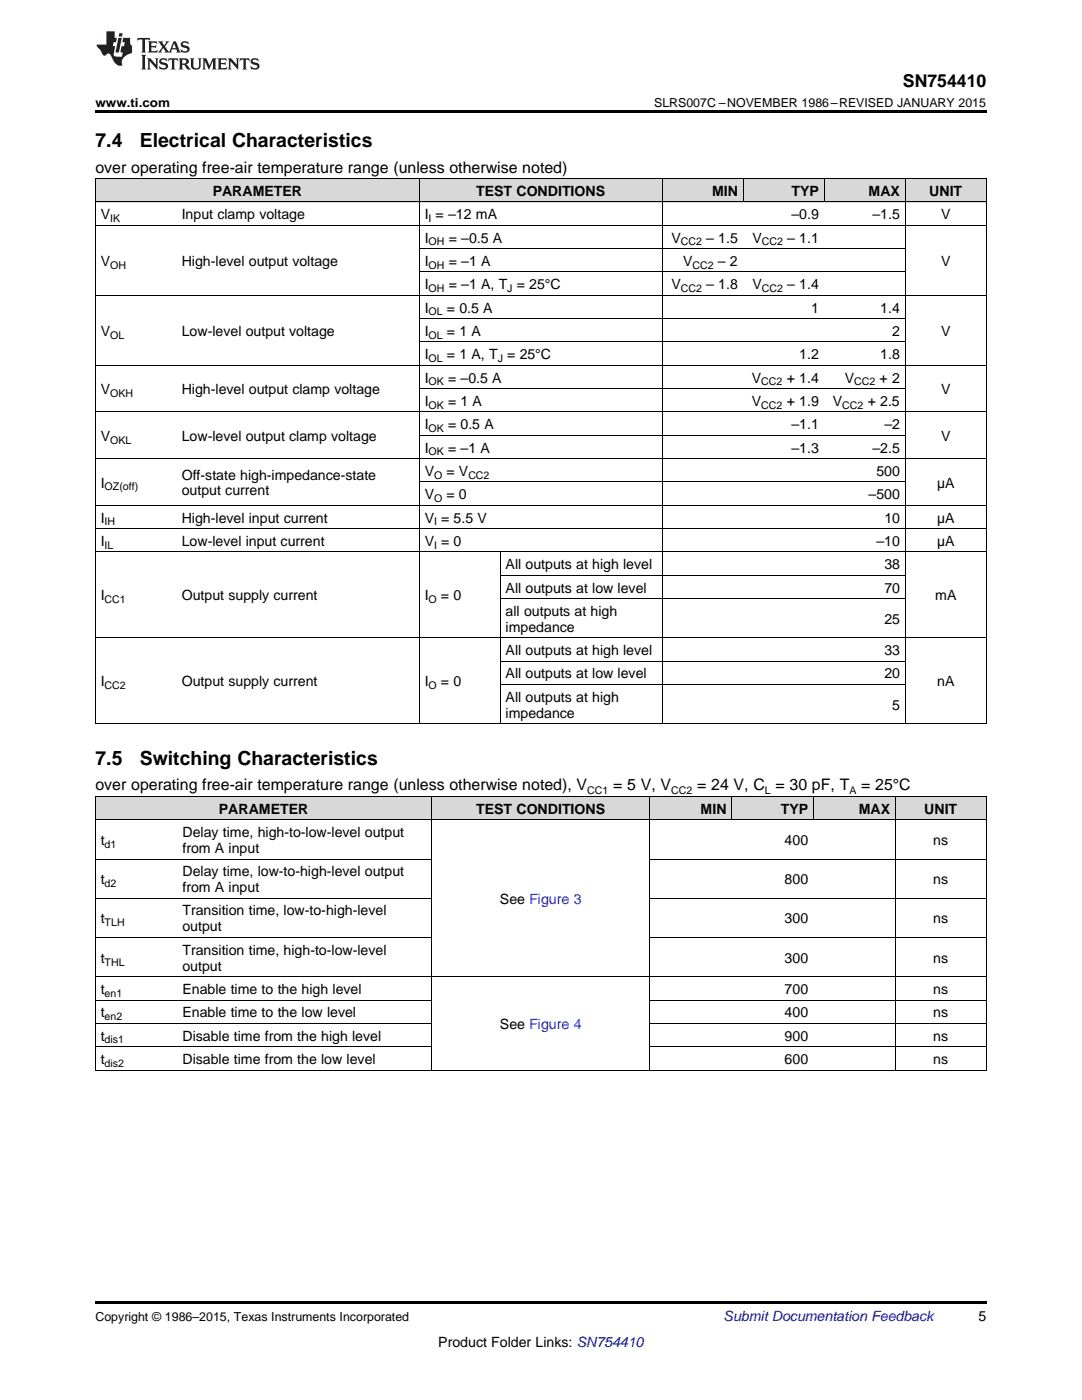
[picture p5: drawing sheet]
<svg xmlns="http://www.w3.org/2000/svg" width="216mm" height="279mm" viewBox="0 0 216 279" stroke-linecap="round" stroke-linejoin="round" font-family="sans-serif">
<defs><g id="words">
<g font-size="3.9">
<text x="19" y="29.3">7.4</text>
<text x="27.9" y="29.3">Electrical Characteristics</text>
<text x="19" y="152.6">7.5</text>
<text x="27.9" y="152.6">Switching Characteristics</text>
</g>
<text font-size="3.5" x="180.2" y="17.3">SN754410</text>
<g font-size="3.2">
<text x="19" y="34.4">over operating free-air temperature range (unless otherwise noted)</text>
<text x="19" y="157.7">over operating free-air temperature range (unless otherwise noted), V</text>
<text x="122.3" y="157.7">= 5 V, V</text>
<text x="139.1" y="157.7">= 24 V, C = 30 pF, T</text>
<text x="171.8" y="157.7">= 25°C</text>
</g>
<g font-size="2.8">
<text x="42.4" y="39.1">PARAMETER</text>
<text x="95" y="39.1">TEST CONDITIONS</text>
<text x="142.1" y="39.1">MIN</text>
<text x="157.9" y="39.1">TYP</text>
<text x="173.3" y="39.1">MAX</text>
<text x="185.4" y="39.1">UNIT</text>
<text x="20.1" y="43.7">V</text>
<text x="36.3" y="43.7">Input clamp voltage</text>
<text x="84.7" y="43.7">I = –12 mA</text>
<text x="157.9" y="43.7">–0.9</text>
<text x="174.1" y="43.7">–1.5</text>
<text x="187.8" y="43.7">V</text>
<text x="20.1" y="53.1">V</text>
<text x="36.3" y="53.1">High-level output voltage</text>
<text x="84.7" y="48.4">I</text>
<text x="84.7" y="53.1">I</text>
<text x="89.5" y="48.4">= –0.5 A</text>
<text x="89.5" y="53.1">= –1 A</text>
<text x="134" y="48.4">V</text>
<text x="136.3" y="53.1">V</text>
<text x="140.9" y="48.4">– 1.5</text>
<text x="143.3" y="53.1">– 2</text>
<text x="150.1" y="48.4">V</text>
<text x="157.1" y="48.4">– 1.1</text>
<text x="187.8" y="53.1">V</text>
<text x="84.7" y="57.7">I</text>
<text x="89.5" y="57.7">= –1 A, T = 25°C</text>
<text x="134" y="57.7">V</text>
<text x="140.9" y="57.7">– 1.8</text>
<text x="150.1" y="57.7">V</text>
<text x="157.1" y="57.7">– 1.4</text>
<text x="84.7" y="62.4">I</text>
<text x="89.2" y="62.4">= 0.5 A</text>
<text x="161.9" y="62.4">1</text>
<text x="175.6" y="62.4">1.4</text>
<text x="20.1" y="67">V</text>
<text x="36.3" y="67">Low-level output voltage</text>
<text x="84.7" y="67">I</text>
<text x="84.7" y="71.7">I</text>
<text x="89.2" y="67">= 1 A</text>
<text x="89.2" y="71.7">= 1 A, T = 25°C</text>
<text x="159.5" y="71.7">1.2</text>
<text x="175.6" y="71.7">1.8</text>
<text x="178" y="67">2</text>
<text x="187.8" y="67">V</text>
<text x="84.7" y="76.3">I</text>
<text x="89.4" y="76.3">= –0.5 A</text>
<text x="150" y="76.3">V</text>
<text x="157" y="76.3">+ 1.4</text>
<text x="168.6" y="76.3">V</text>
<text x="175.5" y="76.3">+ 2</text>
<text x="20.1" y="78.7">V</text>
<text x="36.3" y="78.7">High-level output clamp voltage</text>
<text x="84.7" y="81">I</text>
<text x="89.4" y="81">= 1 A</text>
<text x="150" y="81">V</text>
<text x="157" y="81">+ 1.9</text>
<text x="166.2" y="81">V</text>
<text x="173.1" y="81">+ 2.5</text>
<text x="187.8" y="78.7">V</text>
<text x="20.1" y="88">V</text>
<text x="36.3" y="88">Low-level output clamp voltage</text>
<text x="84.7" y="85.7">I</text>
<text x="89.4" y="85.7">= 0.5 A</text>
<text x="157.9" y="85.7">–1.1</text>
<text x="176.5" y="85.7">–2</text>
<text x="187.8" y="88">V</text>
<text x="36.3" y="95.7">Off-state high-impedance-state</text>
<text x="84.7" y="90.3">I</text>
<text x="84.7" y="95">V</text>
<text x="89.1" y="95">= V</text>
<text x="89.4" y="90.3">= –1 A</text>
<text x="157.9" y="90.3">–1.3</text>
<text x="174.1" y="90.3">–2.5</text>
<text x="174.9" y="95">500</text>
<text x="20.1" y="97.3">I</text>
<text x="36.3" y="98.9">output current</text>
<text x="84.7" y="99.6">V</text>
<text x="89.1" y="99.6">= 0</text>
<text x="173.3" y="99.6">–500</text>
<text x="187" y="97.3">µA</text>
<text x="20.1" y="104.3">I</text>
<text x="36.3" y="104.3">High-level input current</text>
<text x="84.7" y="104.3">V = 5.5 V</text>
<text x="176.5" y="104.3">10</text>
<text x="187" y="104.3">µA</text>
<text x="20.1" y="108.9">I</text>
<text x="36.3" y="108.9">Low-level input current</text>
<text x="84.7" y="108.9">V = 0</text>
<text x="100.9" y="113.6">All outputs at high level</text>
<text x="174.9" y="108.9">–10</text>
<text x="176.5" y="113.6">38</text>
<text x="187" y="108.9">µA</text>
<text x="20.1" y="119.8">I</text>
<text x="36.3" y="119.8">Output supply current</text>
<text x="84.7" y="119.8">I</text>
<text x="88" y="119.8">= 0</text>
<text x="100.9" y="118.3">All outputs at low level</text>
<text x="176.5" y="118.3">70</text>
<text x="186.6" y="119.8">mA</text>
<text x="100.9" y="122.9">all outputs at high</text>
<text x="176.5" y="124.5">25</text>
<text x="100.9" y="126.1">impedance</text>
<text x="100.9" y="130.7">All outputs at high level</text>
<text x="176.5" y="130.7">33</text>
<text x="20.1" y="137">I</text>
<text x="36.3" y="137">Output supply current</text>
<text x="84.7" y="137">I</text>
<text x="88" y="137">= 0</text>
<text x="100.9" y="135.4">All outputs at low level</text>
<text x="176.5" y="135.4">20</text>
<text x="187" y="137">nA</text>
<text x="100.9" y="140.1">All outputs at high</text>
<text x="100.9" y="143.2">impedance</text>
<text x="178" y="141.6">5</text>
<text x="36.4" y="167">Delay time, high-to-low-level output</text>
<text x="43.7" y="162.4">PARAMETER</text>
<text x="95" y="162.4">TEST CONDITIONS</text>
<text x="139.8" y="162.4">MIN</text>
<text x="155.8" y="162.4">TYP</text>
<text x="171.3" y="162.4">MAX</text>
<text x="184.4" y="162.4">UNIT</text>
<text x="20.1" y="168.6">t</text>
<text x="36.4" y="170.2">from A input</text>
<text x="156.6" y="168.6">400</text>
<text x="186.2" y="168.6">ns</text>
<text x="20.1" y="176.5">t</text>
<text x="36.4" y="174.9">Delay time, low-to-high-level output</text>
<text x="36.4" y="178">from A input</text>
<text x="156.6" y="176.5">800</text>
<text x="186.2" y="176.5">ns</text>
<text x="20.1" y="184.3">t</text>
<text x="36.4" y="182.7">Transition time, low-to-high-level</text>
<text x="36.4" y="185.9">output</text>
<text x="99.8" y="180.4">See Figure 3</text>
<text x="156.6" y="184.3">300</text>
<text x="186.2" y="184.3">ns</text>
<text x="36.4" y="190.5">Transition time, high-to-low-level</text>
<text x="20.1" y="192.1">t</text>
<text x="36.4" y="193.7">output</text>
<text x="156.6" y="192.1">300</text>
<text x="186.2" y="192.1">ns</text>
<text x="20.1" y="198.4">t</text>
<text x="20.1" y="203">t</text>
<text x="36.4" y="198.4">Enable time to the high level</text>
<text x="36.4" y="203">Enable time to the low level</text>
<text x="156.6" y="198.4">700</text>
<text x="156.6" y="203">400</text>
<text x="186.2" y="198.4">ns</text>
<text x="186.2" y="203">ns</text>
<text x="20.1" y="207.7">t</text>
<text x="36.4" y="207.7">Disable time from the high level</text>
<text x="99.8" y="205.4">See Figure 4</text>
<text x="156.6" y="207.7">900</text>
<text x="186.2" y="207.7">ns</text>
<text x="20.1" y="212.3">t</text>
<text x="36.4" y="212.3">Disable time from the low level</text>
<text x="156.6" y="212.3">600</text>
<text x="186.2" y="212.3">ns</text>
<text x="195.3" y="263.6">5</text>
<text x="87.5" y="268.9">Product Folder Links: SN754410</text>
</g>
<text font-size="2.8" fill="#0000c8" x="144.4" y="263.6">Submit Documentation Feedback</text>
<g font-size="2.5">
<text x="19" y="21.4">www.ti.com</text>
<text x="130.5" y="21.4">SLRS007C –NOVEMBER 1986–REVISED JANUARY 2015</text>
<text x="19" y="263.6">Copyright © 1986–2015, Texas Instruments Incorporated</text>
</g>
<g font-size="2.1">
<text x="22" y="44.3">IK</text>
<text x="85.5" y="44.3">I</text>
<text x="22" y="53.6">OH</text>
<text x="85.5" y="49">OH</text>
<text x="85.5" y="53.6">OH</text>
<text x="135.9" y="49">CC2</text>
<text x="138.2" y="53.6">CC2</text>
<text x="152" y="49">CC2</text>
<text x="85.5" y="58.3">OH</text>
<text x="101.2" y="58.3">J</text>
<text x="135.9" y="58.3">CC2</text>
<text x="152" y="58.3">CC2</text>
<text x="85.5" y="62.9">OL</text>
<text x="22" y="67.6">OL</text>
<text x="85.5" y="67.6">OL</text>
<text x="85.5" y="72.2">OL</text>
<text x="85.5" y="76.9">OK</text>
<text x="99.3" y="72.2">J</text>
<text x="151.9" y="76.9">CC2</text>
<text x="170.4" y="76.9">CC2</text>
<text x="22" y="79.2">OKH</text>
<text x="85.5" y="81.6">OK</text>
<text x="151.9" y="81.6">CC2</text>
<text x="168.1" y="81.6">CC2</text>
<text x="22" y="88.5">OKL</text>
<text x="85.5" y="86.2">OK</text>
<text x="85.5" y="90.9">OK</text>
<text x="86.6" y="95.5">O</text>
<text x="93.5" y="95.5">CC2</text>
<text x="20.9" y="97.9">OZ(off)</text>
<text x="86.6" y="100.2">O</text>
<text x="20.9" y="104.8">IH</text>
<text x="86.6" y="104.8">I</text>
<text x="20.9" y="109.5">IL</text>
<text x="86.6" y="109.5">I</text>
<text x="20.9" y="120.4">CC1</text>
<text x="85.5" y="120.4">O</text>
<text x="20.9" y="137.5">CC2</text>
<text x="85.5" y="137.5">O</text>
<text x="117.2" y="158.4">CC1</text>
<text x="133.9" y="158.4">CC2</text>
<text x="152.6" y="158.4">L</text>
<text x="169.5" y="158.4">A</text>
<text x="20.9" y="169.2">d1</text>
<text x="20.9" y="177">d2</text>
<text x="20.9" y="184.9">TLH</text>
<text x="20.9" y="192.7">THL</text>
<text x="20.9" y="198.9">en1</text>
<text x="20.9" y="203.6">en2</text>
<text x="20.9" y="208.2">dis1</text>
<text x="20.9" y="212.9">dis2</text>
</g>
</g></defs>
<g fill="#d8d8d8">
<path d="M19 159h16.3v4.7h-16.3z"/>
<path d="M35.3 159h50.8v4.7h-50.8z"/>
<path d="M86.1 159h43.6v4.7h-43.6z"/>
<path d="M129.7 159h16.3v4.7h-16.3z"/>
<path d="M146 159h16.3v4.7h-16.3z"/>
<path d="M162.3 159h16.4v4.7h-16.4z"/>
<path d="M178.7 159h18.1v4.7h-18.1z"/>
<path d="M19 35.7h16.2v4.7h-16.2z"/>
<path d="M35.2 35.7h16.2v4.7h-16.2z"/>
<path d="M51.4 35.7h32.3v4.7h-32.3z"/>
<path d="M83.7 35.7h16.1v4.7h-16.1z"/>
<path d="M99.8 35.7h32.4v4.7h-32.4z"/>
<path d="M132.2 35.7h16.1v4.7h-16.1z"/>
<path d="M148.3 35.7h16.2v4.7h-16.2z"/>
<path d="M164.5 35.7h16.2v4.7h-16.2z"/>
<path d="M180.7 35.7h16.1v4.7h-16.1z"/>
</g>
<g fill="#000">
<path d="M19 22h177.8v.5h-177.8zM19 144.5h.2zM51.3 144.5h.1zM83.6 144.5h.1zM99.7 144.5h.1zM132.1 144.5h.1zM148.2 144.5h.1zM164.4 144.5h.1zM180.6 144.5h.1zM196.7 144.5h.1zM19 213.6h.2zM86 213.6h.1z"/>
<path d="M129.6 213.6h.1zM145.9 213.6h.1zM162.2 213.6h.1zM178.6 213.6h.1zM196.7 213.6h.1zM19 259.7h177.8v.5h-177.8z"/>
</g>
<g fill="none" stroke="#000" stroke-width=".2">
<path d="M19 35.6h177.8M19.1 35.7v108.8M83.6 35.7v108.8M132.1 35.7v108.8M148.3 35.7v4.7M164.4 35.7v4.7M180.6 35.7v108.8M196.8 35.7v108.8M19 58.9h177.8M19 45h177.8M19 40.3h177.8M83.7 54.3h97"/>
<path d="M83.7 49.6h97M19 72.9h177.8M83.7 77.6h97M83.7 68.2h97M83.7 63.6h97M19 91.5h177.8M19 82.2h177.8M83.7 96.2h97M83.7 86.9h97M19 110.2h177.8M19 105.5h177.8M19 100.8h177.8"/>
<path d="M99.8 110.2v34.3M99.8 119.5h80.9M99.8 114.8h80.9M19 127.3h177.8M99.8 136.6h80.9M99.8 132h80.9M19 158.9h177.8M19 144.4h177.8M19.1 159v54.6M86.1 159v54.6M129.7 159v54.6M146 159v4.7"/>
<path d="M162.3 159v4.7M178.6 159v54.6M196.8 159v54.6M19 179.3h67.1M19 171.4h67.1M19 163.6h177.8M129.7 179.3h67.1M129.7 171.4h67.1M19 199.6h67.1M19 194.9h177.8M19 187.1h67.1M129.7 199.6h67.1"/>
<path d="M129.7 187.1h67.1M19 213.6h177.8M19 208.9h67.1M19 204.2h67.1M129.7 208.9h67.1M129.7 204.2h67.1"/>
</g>
<g fill="#231f20">
<path d="M27.5 7.6l-.1 .5 .4-.2h.6v.1v2.1l-.2 .4h1l-.3-.4v-2.1l.1-.1h.5l.5 .2-.2-.5zM29.5 8.3l.2 .3v1.5l-.2 .4h1.8l.2-.6a1.04 1.04 0 0 1-1.3 .2v-.7h.6l.3 .2v-.6l-.3 .2h-.6v-.6l.8-.1 .4 .3-.2-.5zM31.5 8.3l.9 1.1-.9 1.1h.8l-.2-.2 .5-.7 .4 .7-.2 .2h1.5l-.1-.2 .1-.4h.9l.1 .4-.2 .2h1l-.3-.3-.7-1.9h-.5l-.9 2-.8-1 .9-1h-.8l.1 .3-.3 .5-.4-.6 .2-.2zM34.7 8.6l.4 1h-.7zM36.3 8.4a.63 .63 0 0 0-.2 .7 .63 .63 0 0 0 .6 .4l.6 .2 .1 .2a.75 .75 0 0 1-.7 .4 .75 .75 0 0 1-.6-.5l.1 .7 .1-.1a1.11 1.11 0 0 0 1.5-.6 1.13 1.13 0 0 0-1.2-.8l-.1-.4a1.04 1.04 0 0 1 1.2 .2l-.2-.5-.1 .1-.5-.2zM28.2 10.9l.2 .4v2.2l-.2 .4h1l-.3-.4v-2.2l.3-.4zM29.3 11.6l.3 .4v1.5l-.3 .4h.8l-.2-.4v-1.3l1.5 1.7v-1.9l.2-.4h-.7l.2 .4v.9l-1.1-1.3zM32 11.8a.62 .62 0 0 0-.2 .7 .62 .62 0 0 0 .6 .4l.6 .1 .1 .3a.76 .76 0 0 1-.7 .3 .76 .76 0 0 1-.6-.4l.1 .7 .1-.1a1.11 1.11 0 0 0 1.5-.6 1.13 1.13 0 0 0-1.2-.8l-.1-.4a1.04 1.04 0 0 1 1.2 .2l-.2-.6-.1 .1-.5-.1zM33.7 11.6l-.2 .6a.61 .61 0 0 1 .8-.3v1.6l-.2 .4h.9l-.2-.4v-1.6a.63 .63 0 0 1 .8 .3l-.2-.6zM35.6 11.6l.3 .4v1.5l-.3 .4h1l-.2-.2v-.8l.5 .2a.76 .76 0 0 0 1.2 .7l-1-1a.58 .58 0 0 0 .6-.5 .58 .58 0 0 0-.5-.6zM36.4 11.9h.1a.45 .45 0 0 1 .5 .1 .45 .45 0 0 1 .1 .5l-.7 .2zM37.9 11.6l.2 .2a2.17 2.17 0 0 0 .3 1.9 .99 .99 0 0 0 1.6-.6v-1.1l.2-.4h-.7l.2 .2a1.92 1.92 0 0 1-.2 1.8 .6 .6 0 0 1-.9-.5v-1.1l.2-.4zM40.4 11.6l.2 .4v1.5l-.2 .4h.7l-.2-.4v-1.4l.8 1.8 .8-1.8v1.4l-.2 .4h.9l-.2-.4v-1.5l.2-.4h-.8l-.6 1.5-.6-1.5zM43.4 11.6l.2 .4v1.5l-.2 .4h1.8l.2-.6a1.04 1.04 0 0 1-1.3 .1v-.6h.5l.4 .2v-.6l-.4 .2h-.5v-.7h.8l.3 .3-.1-.6zM45.5 11.6l.2 .4v1.5l-.2 .4h.7l-.2-.4v-1.3l1.5 1.7v-1.9l.2-.4h-.7l.2 .4v.9l-1.1-1.3zM47.9 11.6l-.1 .6a.61 .61 0 0 1 .8-.3v1.6l-.3 .4h1l-.3-.4 .1-1.6a.63 .63 0 0 1 .7 .3l-.1-.6zM50.2 11.8a.62 .62 0 0 0-.2 .7 .62 .62 0 0 0 .6 .4l.6 .1 .2 .3a.76 .76 0 0 1-.8 .3 .76 .76 0 0 1-.6-.4l.1 .7 .2-.1a1.11 1.11 0 0 0 1.5-.6 1.13 1.13 0 0 0-1.3-.8l-.1-.4a1.04 1.04 0 0 1 1.2 .2l-.1-.6-.2 .1-.5-.1z"/>
<path d="M21.2 6.3v2.6h-1.9l.1 .4 .7 .9a.91 .91 0 0 0 1 .8 .56 .56 0 0 1 .5-.3 .56 .56 0 0 1 .5 .3l.4 .8a1.53 1.53 0 0 0 1.9 1.2 1.54 1.54 0 0 1 1-2.1l.9-.3v-1.4a1.52 1.52 0 0 1-.3-1.6h-1.4l-.2 .8h.5l-.2 .8h-.4l-.2 1v.2l.4 .1-.2 .8a1.93 1.93 0 0 1-1.6-.3l.3-1.8h-.5l.2-.8h.4l.2-.8h-.4v-1.3zM23.6 7.6l-.6 2.9h.7l.6-2.9zM23.8 6.6l-.1 .7h.6l.2-.7z"/>
</g>
<use href="#words"/>
</svg>
